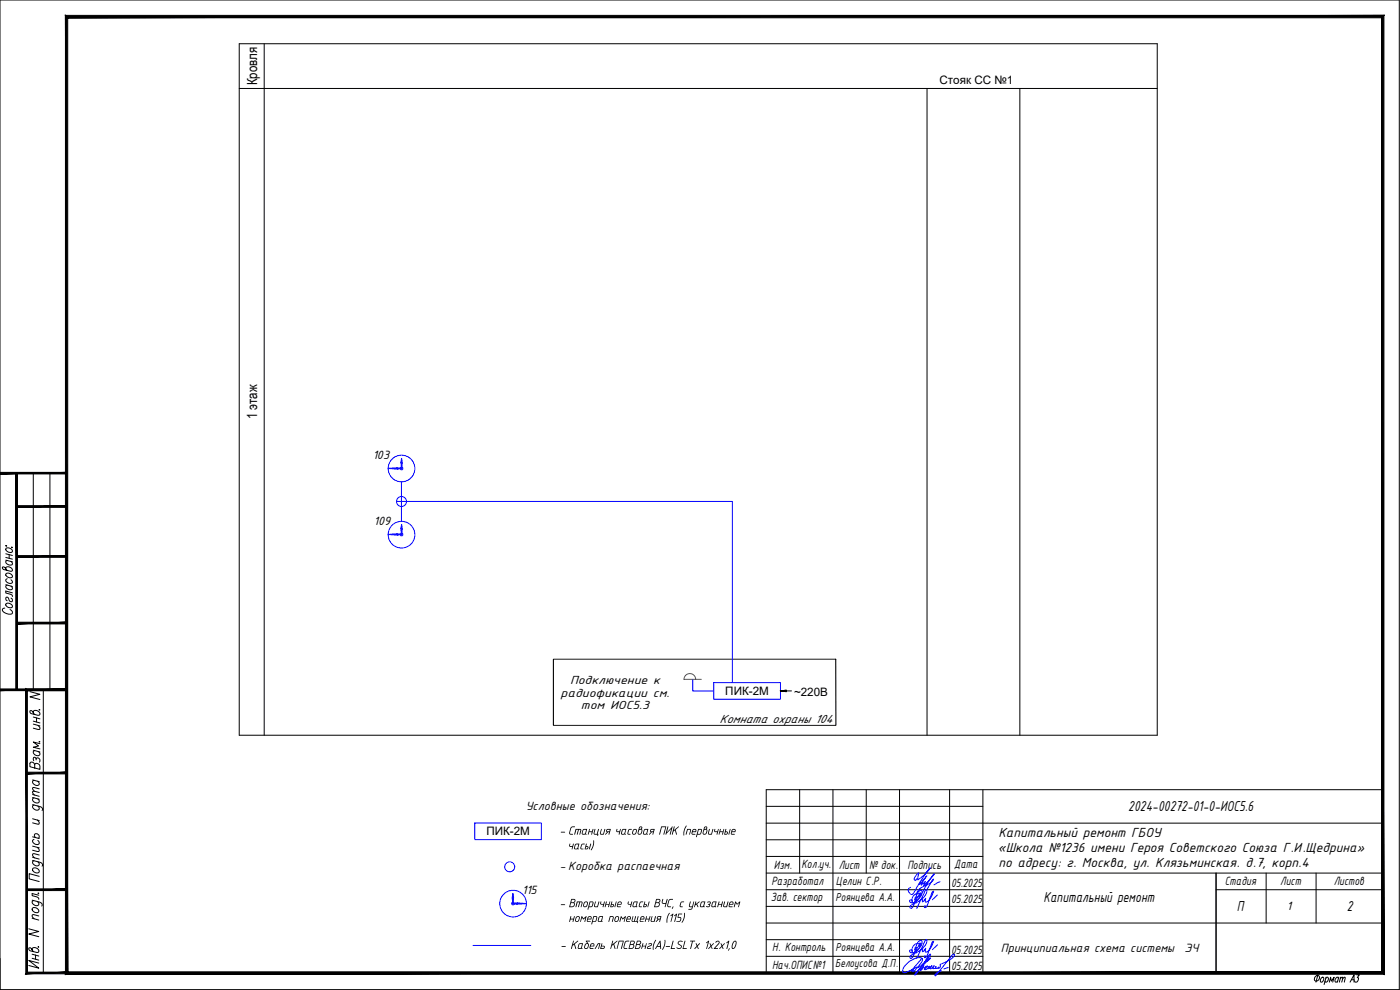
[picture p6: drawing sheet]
<svg xmlns="http://www.w3.org/2000/svg" width="420mm" height="297mm" viewBox="0 0 420 297" stroke-linecap="round" stroke-linejoin="round" font-family="sans-serif">
<defs><g id="words">
<g font-size="4.7">
<text x="338.6" y="243.5">2024-00272-01-0-ИОС5.6</text>
<text x="313.1" y="270.5">Капитальный ремонт</text>
<text x="371.2" y="273.4">П</text>
<text x="404.2" y="273.4">2</text>
</g>
<g font-size="4.3">
<text x="299.6" y="251">Капитальный ремонт ГБОУ</text>
<text x="299.4" y="255.6">«Школа №1236 имени Героя Советского Союза Г.И.Щедрина»</text>
<text x="299.6" y="260.2">по адресу: г. Москва, ул. Клязьминская. д.7, корп.4</text>
</g>
<g font-size="4.2">
<text x="77.2" y="25.6" transform="rotate(-90 77.2 25.6)">Кровля</text>
<text x="77.2" y="125.8" transform="rotate(-90 77.2 125.8)">1 этаж</text>
</g>
<g font-size="3.9">
<text x="111.8" y="137.6">103</text>
<text x="112.2" y="157.4">109</text>
<text x="215.9" y="216.8">Комната охраны 104</text>
<text x="157.8" y="243.1">Условные обозначения:</text>
<text x="167.9" y="250.4">- Станция часовая ПИК (первичные</text>
<text x="170.2" y="254.8">часы)</text>
<text x="167.8" y="261">- Коробка распаечная</text>
<text x="232.2" y="260.7">Изм.</text>
<text x="240.5" y="260.3">Колуч.</text>
<text x="245.2" y="260.3">.</text>
<text x="251.7" y="260.7">Лист</text>
<text x="260.9" y="260.7">№ док.</text>
<text x="272.3" y="260.7">Подпись</text>
<text x="286.4" y="260.5">Дата</text>
<text x="156.7" y="268.1">115</text>
<text x="231.5" y="265.7">Разработал</text>
<text x="250.8" y="265.7">Целин С.Р.</text>
<text x="285.4" y="266.1">05.2025</text>
<text x="367.6" y="265.7">Стадия</text>
<text x="384.2" y="265.7">Лист</text>
<text x="400.3" y="265.7">Листов</text>
<text x="167.9" y="272.2">- Вторичные часы ВЧС, с указанием</text>
<text x="231.4" y="270.3">Зав. сектор</text>
<text x="285.4" y="271.1">05.2025</text>
<text x="386.2" y="273">1</text>
<text x="170.5" y="276.6">номера помещения (15)</text>
<text x="182.9" y="284.7">КПСВВнг(А)-LSLTx 1х2х1,0</text>
<text x="231.7" y="285.3">Н. Контроль</text>
<text x="285.4" y="286.1">05.2025</text>
<text x="300.4" y="285.6">Принципиальная схема системы</text>
<text x="355.5" y="285.6">ЭЧ</text>
<text x="231.7" y="290.7">Нач.ОПИС№1</text>
<text x="285.4" y="291.1">05.2025</text>
</g>
<g font-size="3.8">
<text x="168.2" y="209">радиофикации см.</text>
<text x="171.1" y="205.2">Подключение к</text>
<text x="174.4" y="212.8">том ИОС5.3</text>
</g>
<g font-size="3.7">
<text x="250.7" y="270.5">Роянцева А.А.</text>
<text x="250.7" y="285.5">Роянцева А.А.</text>
<text x="250.6" y="290.3">Белоусова Д.П.</text>
</g>
<g font-size="3.5">
<text x="282" y="25.3">Стояк СС №1</text>
<text x="217.7" y="208.5">ПИК-2М</text>
<text x="238.3" y="208.8">~220В</text>
<text x="146" y="250.7">ПИК-2М</text>
</g>
</g></defs>
<path d="M71.8 13.1h275.5v207.5h-275.5zM79.3 13.1v207.5M71.8 26.5h275.5" fill="none" stroke="#000" stroke-width=".3"/>
<!-- layer: 0 -->
<path d="M278.2 26.5v194.1M306.1 26.5v194.1M166.1 197.8h84.7l.1 19.8h-84.8z" fill="none" stroke="#000" stroke-width=".3"/>
<g fill="none" stroke="#00f" stroke-width=".3">
<path d="M120.5 137.5l-.2 1.3 .2 1.7M116.5 140.5h4.1M116.5 140.5l2.8 .3 1.2-.3M120.5 140.5l-1.2-.2-2.8 .2M120.5 157.4l-.2 1.2 .2 1.8M116.5 160.4h4.1M116.5 160.4l2.8 .2 1.2-.2M120.5 160.4l-1.2-.3-2.8 .3M214.2 204.8h20v5h-20zM142.5 246.9h20v5h-20zM153.9 271.1h4M153.9 268.1l.2 1.2-.2 1.8"/>
<path d="M157.9 271.1l-2.7 .2-1.3-.2M157.9 271.1l-2.7-.2-1.3 .2"/>
<circle cx="120.5" cy="140.6" r=".4"/>
<circle cx="120.5" cy="140.6" r="4"/>
<circle cx="120.5" cy="160.4" r=".4"/>
<circle cx="120.5" cy="160.4" r="4"/>
<circle cx="153.9" cy="271.1" r=".4"/>
<circle cx="154" cy="271.1" r="4"/>
</g>
<path d="M234.2 207.3h3.3M235.9 207.1l-1.7 .2 1.7 .2" fill="none" stroke="#000" stroke-width=".3"/>
<g fill="#000" stroke="#000" stroke-width=".3">
<path d="M234.2 207.3h1.7zM234.2 207.3h1.7z"/>
<path d="M234.2 207.3l1.7-.2v.2zM234.2 207.3l1.7 .2v-.2z"/>
</g>
<path d="M119 150.5h100.8v54.3M120.5 144.6v11.8M207.9 203.8v3.5h6.3M141.9 283.7h17.4" fill="none" stroke="#00f" stroke-width=".3"/>
<!-- layer: 0 -->
<g fill="#000">
<path d="M178.1 252.1l.2 .2v.7l-.6 1.8a.23 .23 0 0 1-.1 .3 .23 .23 0 0 1-.3-.2l.6-1.2zM198.4 248h1.5l-.6 2.4-.2-.1 .6-2.1h-1.1l-.5 2.2h-.3zM200.3 248l.3 .1-.4 1.6 1.4-1.7h.2l-.6 2.4-.2-.1 .4-1.6-1.5 1.7h-.2zM202.2 248h.3l-.3 1.1 1.6-1.1-1 1 .3 1.4h-.2l-.3-1.3-.5 .4-.2 .9h-.3zM205.9 247.7l.2 .2-.6 1-.1 1.7-.3 .1v-1.3zM206.2 248.8l.9-.1 .3 .3-.4 1.4-.2-.1 .3-1.3h-.7l-.4 1.4h-.2zM212.8 248.7l.2 .1-.2 1.4h.6l.4-1.4h.3l-.5 1.6h-.9l-.2-.2zM214.5 248.7l.2 .1-.1 .6h.7l.2-.6h.2l-.5 1.6h-.1l.1-.7h-.7l-.2-.2zM216.1 248.7l.2 .1-.1 .6h.8l.1-.6h.2l-.4 1.6h-.2l.2-.7h-.8l-.2 .7h-.2zM189.9 274.9h.2l-.3 1.2 .1 .3h.3l.5-1.5 .2 .1-.4 1.4h.5l.4-1.4h.2l-.3 1.4h.2l-.2 .6-.2-.1 .1-.3-1.6-.2zM193.9 274.9l.3 .1-.2 .6h.8l.1-.6 .3-.1-.4 1.7h-.2l.1-.7h-.8l-.1 .7h-.3zM195.6 274.9l.2 .1-.3 1.2 .2 .2h.5l.4-1.4h.2l-.4 1.6-1.1-.2z"/>
<path d="M198.8 269.8h.3l-.3 1 .3 .2h.7l.3-1.3 .3 .1-.7 2.4-.2-.1 .2-.9-.9-.1-.2-.3zM200.7 274h.3l-.6 1.3-.1 1.5-.2 .1v-1.5zM200.8 269.9l1.2-.2-.1 .3h-.7l-.4 .3-.3 1.5 .8 .1v.3h-.7l-.4-.3zM201.2 274.7l.9-.5-.7 2.4-.1-.1 .5-1.9-.4 .3zM201.9 272l.2 .1-.4 .6zM202.3 274.7l.9-.5-.6 2.4-.2-.1 .5-1.9-.4 .3zM203.6 274.2h1.1v.2h-.9l-.2 .7 .7 .1 .2 .6-.4 .7-1.1 .1v-.2l1-.1 .2-.5v-.4l-.9-.1zM205.3 273.9l.3 .2-.1 1.2-.4 1.1-.5 .5 .6-1.5zM204.3 270.7l.3-.2h.7l-.1 .2h-.6l-.2 .2-.2 1 .7 .1v.2h-.6l-.3-.3zM207.1 270.6l.2-.1-.2 1.4h.6l.4-1.4 .3 .1-.6 2.1-.4 .3h-.8v-.3h.8l.2-.2v-.3h-.6l-.2-.3zM208.7 270.6l.3-.1-.2 .8 1.2-.8-.8 .7 .3 1-.5-.8-.3 .3-.2 .5h-.2zM212.3 270.6l.8-.1 .2 .2-.3 .7 .1 .5-.4 .3h-.6l-.2-.3h.8l.2-.3-.5-.3 .6-.2 .1-.3h-.8z"/>
<path d="M215.7 270.5l.2 .1-.1 .6h.7l.2-.6 .3-.1-.5 1.7h-.2l.2-.8h-.8l-.2 .8-.2-.1zM217.3 270.5l.3 .1-.3 1.3h.7l.4-1.3 .2-.1-.5 1.7h-.8l-.3-.3zM220.6 270.5h.3l.3 .6 1-.6-.5 1.7-.2-.2 .3-1.1-.7 .5-.3-.5-.3 1.3h-.3zM168.5 283.9l1.2-.1 .1 .2-1.3 .1zM172 282.3l.2 .1-.2 1 1.4-1.2 .1 .1-1 1 .3 1.4-.5-1.3-.5 .4-.2 .9-.2-.1zM179.4 283h.8l-.5 1.7-.2-.1 .4-1.3h-.3l-1.1 1.4zM201.9 282.3l.2 .1-.5 2.1h.9v.2l-1.2-.1zM203.5 282.5l.5-.3 .9 .2v.2l-.9-.1-.3 .3v.3l.9 .8-.2 .6-.4 .2h-.6l-.4-.3 .2-.2 .8 .3 .4-.4-.1-.3-.8-.5-.1-.4zM205.4 282.3l.3 .1-.6 2.1h.9l.1 .2h-1.3zM207.1 282.3h1.5v.2h-.7l-.6 2.2-.2-.1 .6-2.1h-.6zM208.8 283.1l.2-.1 .3 .6 .8-.6-.7 .9 .2 .8-.4-.6-.8 .6 .7-.9zM211.9 282.8l.7-.6 .2 .1-.7 2.4-.2-.1 .6-1.9-.5 .3z"/>
<path d="M213 283h.2l.2 .6 .6-.6h.2l-.7 .9 .3 .8-.4-.6-.8 .6 .6-.9zM214.9 282.5l.7-.3 .4 .4-.2 .7-1.2 1.2h.8l.1 .2h-1.3l1.5-1.9-.1-.3h-.3l-.5 .4zM216.2 283.1l.3-.1 .2 .6 .6-.6 .3 .1-.8 .8 .3 .8-.4-.6-.8 .6 .6-.9zM218 282.8l.8-.6-.6 2.5-.2-.1 .5-1.9-.4 .3zM218.8 284.5l.2 .2-.4 .5z"/>
<path d="M175.9 253.2h.2l-.2 .7h.5l.2 .3-.4 .6h-.7zM175.9 254.1l-.2 .5h.5l.1-.4zM177.2 253.2l.2 .1-.4 1.5h-.2z"/>
<path d="M195.2 248.8h1.3l-.5 1.6-.2-.1 .2-.6h-.3l-.9 .7 .5-.7-.2-.3zM195.5 249l-.1 .4h.6l.2-.4z"/>
<path d="M208.2 249l-.3 .4h.8v-.4zM207.8 249l.4-.3 .8 .2-.1 .8h-1l-.1 .3 .1 .2h.8v.2h-.9l-.3-.2z"/>
<path d="M209.5 248.7h.9l.3 .5-.3 1-.4 .2h-.7l-.3 .8zM209.7 249l-.3 1.2h.7l.3-1.2z"/>
<path d="M211.6 248.2l-.2 .6 .3-.1a.26 .26 0 0 0 .3-.3 .26 .26 0 0 0-.4-.2zM211.4 248.1l.6-.2 .3 .3-.3 .6 .3 .2-.1 .8-.6 .6h-.5l-.2-.3zM211.5 249l-.4 .8 .1 .4 .6-.1 .2-.8-.1-.3z"/>
<path d="M217.8 248.7l.2 .1-.2 .6 .5 .1 .2 .4-.4 .5h-.7zM217.8 249.7l-.2 .5h.4l.2-.4zM219 248.8l.2 .1-.3 1.5h-.2z"/>
<path d="M219.8 249.1l-.1 .3h.8a.36 .36 0 0 0-.2-.5 .36 .36 0 0 0-.5 .2zM219.7 248.9l.3-.2 .7 .2v.8h-1l-.1 .2v.3h.8l.1 .2-1.1-.1z"/>
<path d="M188.6 275.2l-.3 .4h.8l-.1-.4zM188.2 275.1l.5-.2 .6 .1v.9h-1.1l-.1 .3 .2 .2h.8v.2l-1.2-.2z"/>
<path d="M192.6 275.2l-.2 .4h.7v-.4zM192.3 275.1l.8-.2 .3 .3-.1 .7h-1l-.1 .3 .2 .2h.7v.2l-1.1-.2z"/>
<path d="M197.4 275h1.1l-.5 1.6-.2-.1 .2-.6-1.2 .7 .6-.8-.3-.2zM197.5 275.2l-.1 .4h.7l.1-.5z"/>
<path d="M196.9 269.7h.9l.3 .2 .1 .6-.4 .3 .2 .8-.5 .5-1.2 .1zM197.1 270l-.2 .7h.6l.4-.3v-.4zM196.8 271l-.2 .9h.7l.4-.2v-.7z"/>
<path d="M210.6 270.8l-.3 1.1h.6l.5-1.2zM210.4 270.7l.3-.2h1l-.4 1.4 .2 .1-.1 .2-1.3-.1z"/>
<path d="M214 270.8l-.2 1.1 .7-.1 .3-1.1zM213.9 270.6l1.2-.1-.4 1.3 .1 .4-1.3-.1z"/>
<path d="M219.2 270.8l-.1 .4h.7v-.4zM218.9 270.8l.5-.3 .7 .2-.1 .7h-1l-.1 .3 .1 .2h.8v.3l-1.1-.1z"/>
<path d="M173.9 283.3l-.2 1.2 .6-.1 .4-1.1zM173.8 283.1l1.2-.1-.4 1.4 .2 .3-1.4-.1v-.3z"/>
<path d="M175.8 282.3h1.3l-.1 .2h-.9l.6 .7v.4l-.2 .8-.5 .3h-.4l-.3-.3 .3-1.1 .6-.3zM175.9 283.3l-.3 .8 .1 .4 .6-.2 .2-.7-.1-.3z"/>
<path d="M177.5 283.3l-.2 .5h.8v-.5zM177.2 283.3l.5-.3 .7 .2-.1 .8h-1.1v.3v.2h.9v.2l-1.1-.1z"/>
<path d="M180.6 283h.2l-.2 .8h.7l.2 .2-.3 .7h-1.1zM180.6 284l-.2 .5h.7l.2-.2-.2-.3z"/>
<path d="M220.4 282.6l-.5 1v.9l.4-.1 .4-.9 .1-.8-.2-.2zM220.1 282.5l.8-.2 .2 .7-.5 1.4-.8 .3-.2-.3v-.6z"/>
</g>
<!-- layer: CX -->
<g fill="none" stroke="#00f" stroke-width=".3">
<path d="M120.5 137.5l.2 1.3-.2 1.7zM120.5 157.4v2.9l.2-1.7-.2-1.2M153.9 268.1v3l-.2-1.8z"/>
<circle cx="120.5" cy="150.5" r="1.5"/>
<circle cx="153" cy="260.1" r="1.5"/>
</g>
<path d="M210.5 203.8l-5.2 .1a1.76 1.76 0 0 1 1.7-1.8 1.76 1.76 0 0 1 1.8 1.8" fill="none" stroke="#f00" stroke-width=".3"/>
<g fill="none" stroke="#000" stroke-width=".3">
<path d="M0 0h419.9v296.9h-419.9zM394.7 293.1a.69 .69 0 0 1 .7-.5 .69 .69 0 0 1 .6 .7 .88 .88 0 0 1-.5 .9 .88 .88 0 0 1-1-.2zM395.5 292.5l-.6 2.2M396.7 293.3l.2-.1a.76 .76 0 0 1 .3 .9 .76 .76 0 0 1-.9 .5v-.8zM397.9 293.5l.3-.3a.75 .75 0 0 1 .4 .9 .75 .75 0 0 1-.9 .5l-.1-.2M398 293.2l-.6 2.2M398.9 294.7l.4-1.5 .2 1.2 .9-1.2-.4 1.5M401.7 293.5l-.1-.2a.85 .85 0 0 0-.8 .4 .85 .85 0 0 0-.1 .9l.4 .1 .3-.3M401.8 293.2l-.4 1.5M402.3 293.6l.4-.4 .3 .1-.3 1.4M402.3 293.2l-.3 1.5M403 293.6l.4-.4 .3 .1-.3 1.4"/>
<path d="M405.2 294.7l1.2-2.2v2.2M405.6 294h.8M407.2 292.5h.8l-.7 .8h.2a.76 .76 0 0 1 0 1 .76 .76 0 0 1-.9 .2l-.1-.2"/>
</g>
<!-- layer: Shtamp -->
<g fill="#000" stroke="#000" stroke-width=".3">
<path d="M5 151.7v.5l15-.5zM5 152.2l15-.5v.5z"/>
<path d="M0 142.2h20v-.5zM0 141.7h20l-20 .5z"/>
<path d="M5 167.2h15v-.5zM5 166.7h15l-15 .5z"/>
<path d="M5 187.2h15v-.5zM5 186.7h15l-15 .5z"/>
<path d="M0 206.7v.5l20-.5zM0 207.2l20-.5v.5z"/>
<path d="M4.7 141.9v65.1h.5zM4.7 141.9h.5v65.1z"/>
<path d="M8 231.7v.5l12-.5zM8 232.2l12-.5v.5z"/>
<path d="M8 266.7v.5l12-.5zM8 267.2l12-.5v.5z"/>
<path d="M7.7 292.2h12.3v-.5zM8.2 291.7h11.8l-12.3 .5zM7.7 206.7v85.5l.5-.5zM7.7 206.7l.5 .5v84.5zM7.7 206.7l.5 .5 11.8-.5zM8.2 207.2l11.8-.5v.5z"/>
</g>
<g fill="none" stroke="#000" stroke-width=".3">
<path d="M0 141.9h20M5 141.9v65.1M5 152h15M10 141.9v65.1M15 141.9v65.1M1.7 170.6v-.3a1.23 1.23 0 0 1 2 .9l-.5 .2-2.2-.5-.3-.7 .7 .1 .8 .9M1.7 163.7l.3 .1zM1.7 175.4l2 .6M1.7 168.1l2 .5M1.7 166.2l2 .5M1.7 167.3l2 .5M1.9 172.1a1.13 1.13 0 0 1 1.2 0 1.13 1.13 0 0 1 .5 1.1 1.13 1.13 0 0 1-1.2 0 1.13 1.13 0 0 1-.5-1.1z"/>
<path d="M1.9 164.5a1.16 1.16 0 0 1 1.2 0 1.16 1.16 0 0 1 .5 1.2 1.16 1.16 0 0 1-1.2-.1 1.16 1.16 0 0 1-.5-1.1zM2.2 175.6l-.3 .1a1.13 1.13 0 0 0 .5 1.1 1.13 1.13 0 0 0 1.2 0l.1-.4-.4-.5M2.2 168.1l-.3 .2a1.16 1.16 0 0 0 .5 1.1 1.16 1.16 0 0 0 1.2 .1l.1-.5-.4-.6M2.2 173.7l-.3 .1a1.12 1.12 0 0 0 .5 1.2 1.12 1.12 0 0 0 1.3-.2l-.4-.9M2.8 166.4v1.1M3.3 179.5a.72 .72 0 0 1 .3 1.1l-.7-.3-.4-1-.6-.1a.69 .69 0 0 0 .3 1.1M3.4 164.2l.3 .1zM3.7 177.9l-2-.6v.6l1.9 .6 .1 .5M5 167h15M1.4 182.5h-.3a.71 .71 0 0 0-.4 .8 .71 .71 0 0 0 .7 .6l1.2 .4h.7l.4-.3a1.01 1.01 0 0 0-.7-1.1M1.7 181.2a1.27 1.27 0 0 1 2 .9 1.23 1.23 0 0 1-2-.9zM5 186.9h15"/>
<path d="M0 207h20M9 207.5l3 .8-3 .8 3 .8M10 213.8v-.3a1.12 1.12 0 0 1 1.3-.2 1.12 1.12 0 0 1 .6 1.2l-.5 .1-2.1-.5-.3-.4 .1-.5a.99 .99 0 0 1 1 .9l.3 .3M10 217.3l2 .5M10 215.1l2 .6M10 216.4l2 .5M11 215.4v1.2M11.4 217.6l.6 .8-.1 .5-1.9-.4M11.9 212.9l.1 .1-.3-.1M13 207v84.9M9.8 239.3l2 .5M9.8 238.4l2 .5"/>
<path d="M9.8 234l2 .5M10 225.1l2 .5M10.2 239.4l-.3 .1a1.12 1.12 0 0 0 .5 1.3 1.12 1.12 0 0 0 1.4-.2l-.5-.9M10.2 234.1l-.3 .2a1.12 1.12 0 0 0 .5 1.2 1.12 1.12 0 0 0 1.4-.2l-.5-.9M10.4 225.2l-.3 .1a1.12 1.12 0 0 0 .6 1.3 1.12 1.12 0 0 0 1.3-.2l-.4-.9M10.4 229.4l-.6-.7a.55 .55 0 0 0-.8 .4v.9l3 .8v-.9a.88 .88 0 0 0-.7-.8 .88 .88 0 0 0-.9 .3v1.1M10.8 227.7l.6-.3a.86 .86 0 0 1 .5 1.3M10.8 228l-.1-.6-.6-.2v1.1M11.8 237.8l-1.9-.4-.1 .4 .5 .7M11.8 236.7l-1.9-.4-.1 .4 .5 .7M11.9 222.5v.2l-.2-.2M12 223.1l-2-.5 1.6 1.2-1.6 .4 2 .5"/>
<path d="M230 236.9h185v55h-185zM240 236.9v25.1M250 236.9v55M260 236.9v25.1M270 236.9v55M285 236.9v55M295 237v54.9M9.8 258.1l2.7 .9a.59 .59 0 0 1 .1 .9M9.8 241.4l2.7 .8a.59 .59 0 0 1 .1 1M9.8 257.2l2 .6M9.8 253.9l2 .5M9.8 251.1l2 .5"/>
<path d="M9.8 245.7l2 .5M10.2 258.2l-.3 .2a1.11 1.11 0 0 0 .5 1.2 1.11 1.11 0 0 0 1.4-.1l-.5-1M10.2 251.8l-.3 .2a1.11 1.11 0 0 0 .5 1.2 1.11 1.11 0 0 0 1.4-.1l-.5-1M10.2 241.5l-.3 .2a1.11 1.11 0 0 0 .5 1.2 1.11 1.11 0 0 0 1.4-.2l-.5-.9M10.6 251.3a.68 .68 0 0 1 0-1.1 .68 .68 0 0 1 1 .3l.2 .7-.3 .3M11.2 254.3l.6 .7-.2 .5-1.8-.4M11.2 246l.6 .8-.2 .5-1.8-.4M11.8 256.5l-1.9-.3-.1 .5 .5 .7M230 252h65M230 247h185M230 241.9h65M230 257h65"/>
<path d="M8.6 278.7l3 .8-3 .7 3 .9M9.7 270.1l2.7 .8a.61 .61 0 0 1 .1 1M9.7 275.5l1.9 .6M9.8 272.5a1.15 1.15 0 0 1 1.3 0 1.15 1.15 0 0 1 .4 1.2 1.15 1.15 0 0 1-1.3 0 1.15 1.15 0 0 1-.4-1.2zM9.9 260.5a1.16 1.16 0 0 1 1.3 .1 1.16 1.16 0 0 1 .4 1.2 1.16 1.16 0 0 1-1.3-.1 1.16 1.16 0 0 1-.4-1.2zM10.1 270.2l-.3 .1a1.11 1.11 0 0 0 .5 1.3 1.11 1.11 0 0 0 1.3-.2l-.4-.9M11.5 267.9v.2l-.1-.1M11.6 268.6l-1.9-.5v.6l1.4 .4 .4 .3 .1 .4M11.6 274.8l-1.8-.4-.1 .6 .5 .7M11.8 262.9l-3-.8v1.6l3 .8M230 276.9h185M230 262h185"/>
<path d="M230 267h65M230 271.9h65M365 267h50M365 262v29.9M380 262v14.9M395 262v14.9M9.7 286.3l1.9 .6M9.7 287.5l1.9 .6M9.7 285v-.4a1.12 1.12 0 0 1 1.3-.1 1.12 1.12 0 0 1 .5 1.2l-.4 .1-2.2-.6-.3-.4 .2-.4a.99 .99 0 0 1 1 .8l.3 .3M10.7 286.6v1.2M11.5 284l.1 .2-.2-.1M11.6 289l-3-.8 3 2.3-3-.8"/>
<path d="M230 281.9h65M230 286.9h65"/>
</g>
<path d="M20.3 291.6l-.7 .7 395-.7zM19.6 292.3l395-.7 .7 .7zM414.6 5.3v286.3l.7 .7zM415.3 4.6v287.7l-.7-287zM20.3 5.3h394.3l.7-.7zM19.6 4.6h395.7l-395 .7zM19.6 4.6l.7 287v-286.3zM19.6 4.6l.7 287-.7 .7z" fill="#000" stroke="#000" stroke-width=".3"/>
<!-- layer: Layer 2 -->
<g fill="none" stroke="#00f" stroke-width=".3">
<path d="M275 270a.37 .37 0 0 0 .2-.5 .37 .37 0 0 0-.5-.2 .37 .37 0 0 0-.2 .5 .5 .5 0 0 0 .5 .5 .5 .5 0 0 0 .5-.4 .94 .94 0 0 0 .6-1 .94 .94 0 0 0-.8-.8 1.65 1.65 0 0 0-1.5 1.1 1.65 1.65 0 0 0 .5 1.8 5.7 5.7 0 0 0 3.9-3.6 .33 .33 0 0 0-.3-.5 .33 .33 0 0 0-.3 .5l-2.5 5.1M275.1 263.6a.43 .43 0 0 1-.6 .5 .43 .43 0 0 1 0-.8l1.2-1.4-.2 2.1 2-1.6 1.7-2.1-1.2 1.5-4 6.4a1.1 1.1 0 0 1-1.2-.3 1.1 1.1 0 0 1-.1-1.2l.6-.5M275.3 270a1.33 1.33 0 0 1-2.3 .3l.4-.3 .4 .5M276.2 269l-1 1.3-1.6 1.2a.51 .51 0 0 0-.6 .5 .51 .51 0 0 0 .5 .5l.2-.1a9.1 9.1 0 0 0 1.4-4 1.27 1.27 0 0 1 1.5-1.1 1.35 1.35 0 0 1-.6 1.7l.3-1-.4 .4 .1-.4-.7 1.4M276.3 264.4l-.3 1 2.2-2.6-1.7 2.7 1.2-1-.5 1.2 3.3-3.5-1.4 1.6-2.9 4.9a.63 .63 0 0 1-.8 .5 .63 .63 0 0 1-.3-1 3.2 3.2 0 0 1 2.1-2.2l1.9-1 1.1-1.2-.4 .3-1.7 3M276.9 269.7v.9l.9-1.1-.1 1a1.47 1.47 0 0 0 1.7-1.3l.8-1.8-.5 .4-1.7 4.3a.31 .31 0 0 1-.4 .2 .31 .31 0 0 1-.1-.5l.2-.1M281.3 268.5l-1.5 1.5M282.1 264.5l-1.8 1M275 284.9a.37 .37 0 0 0 .1-.5 .37 .37 0 0 0-.5-.1 .37 .37 0 0 0-.1 .6 .62 .62 0 0 0 .7 .3 .62 .62 0 0 0 .5-.6 .88 .88 0 0 0 .2-1.3 .88 .88 0 0 0-1.4 .1 1.49 1.49 0 0 0-.2 2.6 5.4 5.4 0 0 0 3.9-3.6 .33 .33 0 0 0-.3-.5 .33 .33 0 0 0-.3 .5l-2.5 5.1M275.3 285.1a1.39 1.39 0 0 1-2.3 .4l.3-.5 .5 .5M276.2 284l-1 1.3-1.6 1.3a.49 .49 0 0 0-.5 .4 .49 .49 0 0 0 .4 .5 4.4 4.4 0 0 0 1.4-3.4 1.9 1.9 0 0 1 1.5-1.9 1.17 1.17 0 0 1-.4 1.8l.3-1-.4 .4 .1-.4-.7 1.4M276.7 287.5l-3.3 3.8 .7-.5-.1 .7a7.4 7.4 0 0 0 2.8-3.7 1.34 1.34 0 0 0-1.9-.3 6.8 6.8 0 0 0-3.5 2.5 1.23 1.23 0 0 0-.1 1.8l.7-.1 3.2-1.6"/>
<path d="M276.9 289.9l.4-.3-.6 1.2-.4 .4 .1-.5 .6-.3M276.9 284.7v.9l.9-1.1-.1 .2a.58 .58 0 0 0 .1 1 .58 .58 0 0 0 .9-.5l.7-.9 .8-1.9-.5 .3-1.6 4.3a.35 .35 0 0 1-.3 .4 .35 .35 0 0 1-.4-.3 .35 .35 0 0 1 .3-.4M277.4 290.7l.6-.3 .3-.6-.5 .3a.47 .47 0 0 0-.4 .7 .47 .47 0 0 0 .8-.1l.7-.8-.4 .4 .2 .4 1-1-.5 .6v.4l1.2-1-.2 .2a.44 .44 0 0 0-.2 .7 .44 .44 0 0 0 .8-.2l.2-.4a.33 .33 0 0 0-.2 .6 .33 .33 0 0 0 .6-.1l.3-.3 .1 .3 .4-.2v-1l1.3-.5 2.4-1.4 .5-.5v-.6l-.6 .2-5 6.3-.2-.1 .1-.4 .4-.3 1.4-.7M278.1 288.5l1.2-1.1-1.7 1.6a11.2 11.2 0 0 0-3.1 3.6l1.3-1.6 3-4.5 .5-.2a9.2 9.2 0 0 1-3.7 4.1M281.3 283.5l-1.5 1.4M284.6 290.3l-1.3 .4"/>
</g>
<use href="#words"/>
</svg>
